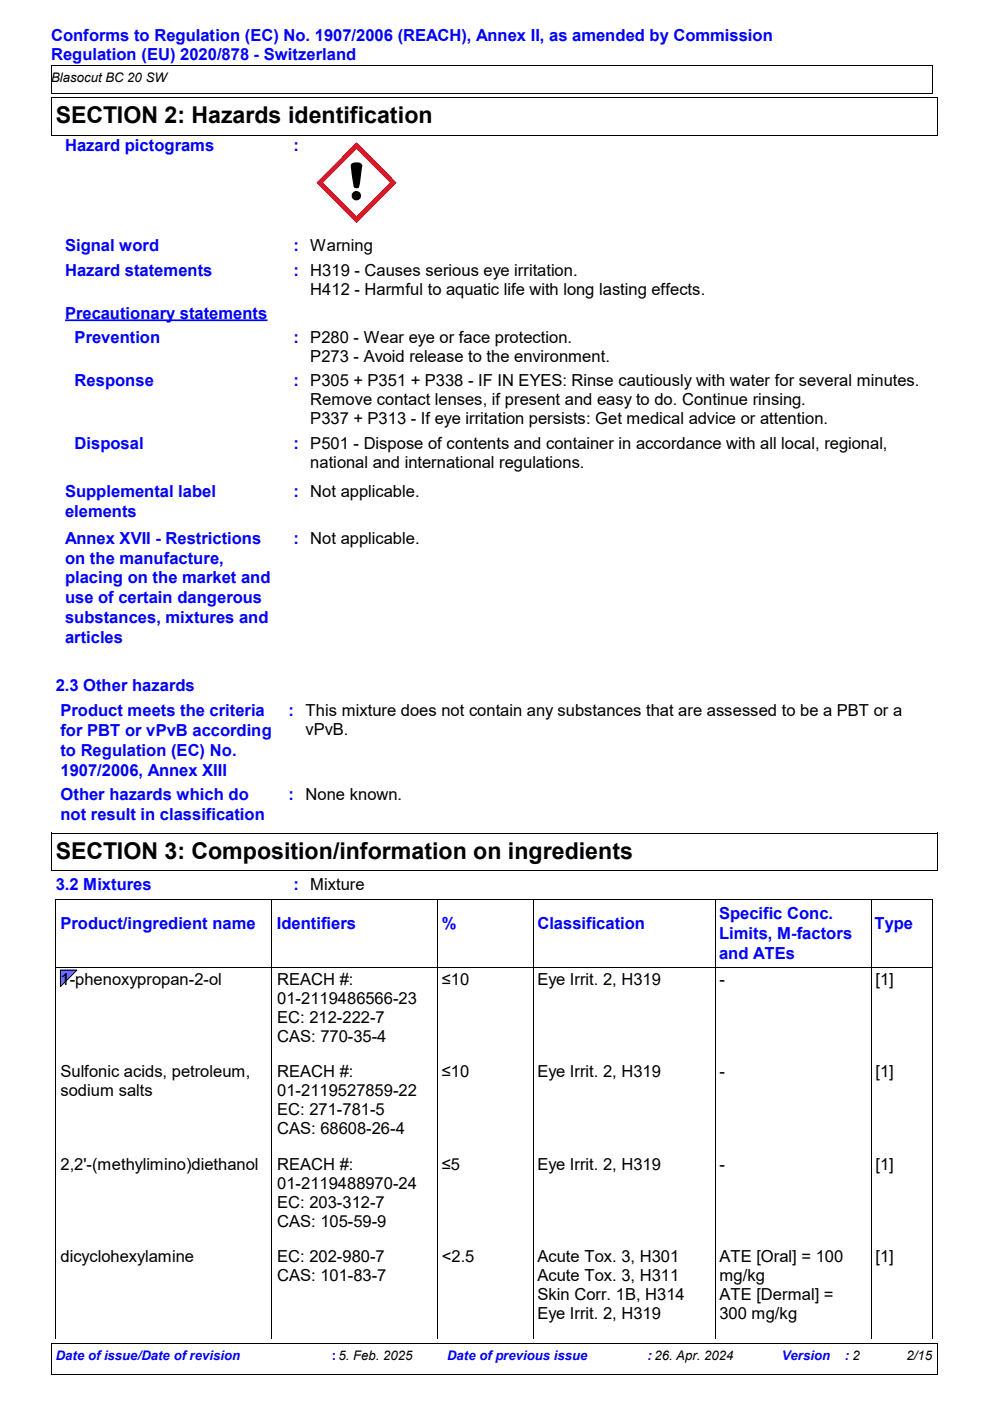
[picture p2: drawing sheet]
<svg xmlns="http://www.w3.org/2000/svg" width="210mm" height="297mm" viewBox="0 0 210 297" stroke-linecap="round" stroke-linejoin="round" font-family="sans-serif">
<defs><g id="words">
<g font-size="4.9">
<text x="11.8" y="26.1">SECTION 2: Hazards identification</text>
<text x="11.8" y="182">SECTION 3: Composition/information on ingredients</text>
</g>
<g font-size="3.5" fill="#00f">
<text x="10.8" y="8.6">Conforms to Regulation (EC) No. 1907/2006 (REACH), Annex II, as amended by Commission</text>
<text x="10.8" y="12.8">Regulation (EU) 2020/878 - Switzerland</text>
<text x="13.8" y="32">Hazard pictograms</text>
<text x="62.2" y="32">:</text>
<text x="13.8" y="53.1">Signal word</text>
<text x="62.2" y="53.1">: Warning</text>
<text x="13.8" y="58.4">Hazard statements</text>
<text x="62.2" y="58.4">: H319 - Causes serious eye irritation.</text>
<text x="13.8" y="67.5">Precautionary statements</text>
<text x="15.8" y="72.7">Prevention</text>
<text x="62.2" y="72.7">: P280 - Wear eye or face protection.</text>
<text x="15.8" y="81.9">Response</text>
<text x="62.2" y="81.9">: P305 + P351 + P338 - IF IN EYES: Rinse cautiously with water for several minutes.</text>
<text x="15.8" y="95.1">Disposal</text>
<text x="62.2" y="95.1">: P501 - Dispose of contents and container in accordance with all local, regional,</text>
<text x="13.8" y="105.3">Supplemental label</text>
<text x="62.2" y="105.3">: Not applicable.</text>
<text x="13.8" y="109.5">elements</text>
<text x="13.8" y="115.3">Annex XVII - Restrictions</text>
<text x="13.8" y="119.5">on the manufacture,</text>
<text x="62.2" y="115.3">: Not applicable.</text>
<text x="13.8" y="123.7">placing on the market and</text>
<text x="13.8" y="127.9">use of certain dangerous</text>
<text x="13.8" y="132.1">substances, mixtures and</text>
<text x="13.8" y="136.2">articles</text>
<text x="11.8" y="146.6">2.3 Other hazards</text>
<text x="12.8" y="151.9">Product meets the criteria</text>
<text x="61.2" y="151.9">: This mixture does not contain any substances that are assessed to be a PBT or a</text>
<text x="12.8" y="156.1">for PBT or vPvB according</text>
<text x="12.8" y="160.2">to Regulation (EC) No.</text>
<text x="12.8" y="164.4">1907/2006, Annex XIII</text>
<text x="12.8" y="169.7">Other hazards which do</text>
<text x="12.8" y="173.9">not result in classification</text>
<text x="61.2" y="169.7">: None known.</text>
<text x="11.8" y="188.7">3.2 Mixtures</text>
<text x="62.2" y="188.7">: Mixture</text>
<text x="12.8" y="196.9">Product/ingredient name</text>
<text x="58.7" y="196.9">Identifiers</text>
<text x="93.7" y="196.9">%</text>
<text x="113.9" y="196.9">Classification</text>
<text x="152.5" y="194.9">Specific Conc.</text>
<text x="185.4" y="196.9">Type</text>
<text x="152.5" y="199">Limits, M-factors</text>
<text x="152.5" y="203.2">and ATEs</text>
</g>
<g font-size="3.5">
<text x="65.8" y="62.5">H412 - Harmful to aquatic life with long lasting effects.</text>
<text x="65.8" y="76.8">P273 - Avoid release to the environment.</text>
<text x="65.8" y="85.9">Remove contact lenses, if present and easy to do. Continue rinsing.</text>
<text x="65.8" y="90">P337 + P313 - If eye irritation persists: Get medical advice or attention.</text>
<text x="65.8" y="99.1">national and international regulations.</text>
<text x="64.8" y="155.9">vPvB.</text>
<text x="12.8" y="208.9">1-phenoxypropan-2-ol</text>
<text x="58.8" y="208.9">REACH #:</text>
<text x="93.7" y="208.9">≤10</text>
<text x="113.9" y="208.9">Eye Irrit. 2, H319</text>
<text x="152.5" y="208.9">-</text>
<text x="185.6" y="208.9">[1]</text>
<text x="58.8" y="212.9">01-2119486566-23</text>
<text x="58.8" y="216.9">EC: 212-222-7</text>
<text x="58.8" y="220.9">CAS: 770-35-4</text>
<text x="12.8" y="228.4">Sulfonic acids, petroleum,</text>
<text x="12.8" y="232.5">sodium salts</text>
<text x="58.8" y="228.4">REACH #:</text>
<text x="58.8" y="232.5">01-2119527859-22</text>
<text x="93.7" y="228.4">≤10</text>
<text x="113.9" y="228.4">Eye Irrit. 2, H319</text>
<text x="152.5" y="228.4">-</text>
<text x="185.6" y="228.4">[1]</text>
<text x="58.8" y="236.5">EC: 271-781-5</text>
<text x="58.8" y="240.5">CAS: 68608-26-4</text>
<text x="12.8" y="248">2,2'-(methylimino)diethanol</text>
<text x="58.8" y="248">REACH #:</text>
<text x="93.7" y="248">≤5</text>
<text x="113.9" y="248">Eye Irrit. 2, H319</text>
<text x="152.5" y="248">-</text>
<text x="185.6" y="248">[1]</text>
<text x="58.8" y="252.1">01-2119488970-24</text>
<text x="58.8" y="256.1">EC: 203-312-7</text>
<text x="58.8" y="260.1">CAS: 105-59-9</text>
<text x="12.8" y="267.6">dicyclohexylamine</text>
<text x="58.8" y="267.6">EC: 202-980-7</text>
<text x="93.7" y="267.6">&lt;2.5</text>
<text x="113.9" y="267.6">Acute Tox. 3, H301</text>
<text x="152.5" y="267.6">ATE [Oral] = 100</text>
<text x="185.6" y="267.6">[1]</text>
<text x="58.8" y="271.6">CAS: 101-83-7</text>
<text x="113.9" y="271.6">Acute Tox. 3, H311</text>
<text x="113.9" y="275.7">Skin Corr. 1B, H314</text>
<text x="152.5" y="271.6">mg/kg</text>
<text x="152.5" y="275.7">ATE [Dermal] =</text>
<text x="113.9" y="279.7">Eye Irrit. 2, H319</text>
<text x="152.5" y="279.7">300 mg/kg</text>
</g>
<g font-size="2.8">
<text x="10.8" y="17.4">Blasocut BC 20 SW</text>
<text x="192.2" y="288.4">2/15</text>
</g>
<g font-size="2.8" fill="#00f">
<text x="11.8" y="288.4">Date of issue/Date of revision</text>
<text x="70.3" y="288.4">: 5. Feb. 2025</text>
<text x="94.8" y="288.4">Date of previous issue</text>
<text x="137.3" y="288.4">: 26. Apr. 2024</text>
<text x="165.7" y="288.4">Version</text>
<text x="179.1" y="288.4">: 2</text>
</g>
</g></defs>
<path d="M10.8 13.9h186.9v5.9h-186.9M10.9 13.8v6M10.8 20.7h187.9M10.8 28.6h187.9M10.9 20.6v8M198.7 20.6v8" fill="none" stroke="#000" stroke-width=".21"/>
<g fill="#000">
<path d="M10.7 13.8h.2v.2h-.2zM10.7 19.8h.3v.1h-.3zM10.7 13.8h.3v.1h-.3zM10.7 19.7h.2v.2h-.2zM197.6 13.8h.2v.2h-.2zM197.6 13.8h.2v.1h-.2zM197.6 19.8h.2v.1h-.2zM197.6 19.7h.2v.2h-.2zM10.7 20.6h.2v.2h-.2zM10.7 28.6h.3v.1h-.3zM10.7 20.6h.3v.1h-.3zM10.7 28.5h.2v.2h-.2z"/>
<path d="M198.6 20.6h.2v.2h-.2zM198.6 20.6h.2v.1h-.2zM198.6 28.6h.2v.1h-.2zM198.6 28.5h.2v.2h-.2z"/>
</g>
<path d="M75.6 30.3l8.4 8.4-8.4 8.5-8.4-8.5z" fill-rule="evenodd" fill="#fff"/>
<path d="M75.6 30.2l-8.5 8.5 8.5 8.6 8.5-8.6zM75.6 31.6l7.1 7.1-7.1 7.2-7.1-7.2z" fill-rule="evenodd" fill="#f00"/>
<g fill="#000">
<path d="M10.7 176.5h.2v.2h-.2zM10.7 176.5h.3v.2h-.3zM198.6 176.5h.2v.2h-.2zM10.7 184.4h.3v.2h-.3zM10.7 184.4h.2v.2h-.2zM198.6 184.4h.2v.2h-.2z"/>
<path d="M74.6 34.7l.7-.3h.6l.5 .2 .4 .5-.7 4.5a.6 .6 0 0 1-.5 .3 .6 .6 0 0 1-.6-.3l-.6-4.5z" fill-rule="evenodd"/>
<circle cx="75.6" cy="41.5" r="1"/>
</g>
<path d="M13.8 67.9h42.9" fill="none" stroke="#00f" stroke-width=".37"/>
<path d="M10.8 176.6h187.9M10.9 176.6v7.9M198.7 176.6v7.9M10.8 184.5h187.9" fill="none" stroke="#000" stroke-width=".21"/>
<path d="M12.8 205.7h3.5l-3.5 3.5z" fill="#00c8ff" stroke="#000" stroke-width=".21"/>
<g fill="none" stroke="#000" stroke-width=".21">
<path d="M11.8 190.8h185.9M11.8 190.8v93M57.7 191v92.7M92.8 191v92.7M113 191v92.7M151.7 190.9v92.8M184.7 190.9v92.8M197.7 190.8v93M11.8 205.2h185.9M10.8 284.9h187.9M10.8 291.3h187.9M10.9 284.9v6.5"/>
<path d="M198.7 284.9v6.5"/>
</g>
<g fill="#000">
<path d="M11.7 190.7h.2v.2h-.2zM57.5 190.9h.3v.2h-.3zM92.7 190.9h.2v.2h-.2zM112.9 190.9h.2v.2h-.2zM151.6 190.8h.2v.2h-.2zM184.6 190.8h.2v.2h-.2zM197.6 190.7h.2v.2h-.2zM11.7 205.1h.2v.2h-.2zM197.6 205.1h.2v.2h-.2zM10.7 284.8h.2v.2h-.2zM10.7 291.3h.3v.1h-.3zM10.7 284.8h.3v.2h-.3z"/>
<path d="M10.7 291.2h.2v.2h-.2zM11.7 283.7h.2v.2h-.2zM57.5 283.7h.3v.1h-.3zM92.7 283.7h.2v.1h-.2zM112.9 283.7h.2v.1h-.2zM151.6 283.7h.2v.1h-.2zM184.6 283.7h.2v.1h-.2zM197.6 283.7h.2v.2h-.2zM198.6 284.8h.2v.2h-.2zM198.6 291.3h.2v.1h-.2zM198.6 291.2h.2v.2h-.2z"/>
</g>
<use href="#words"/>
</svg>
